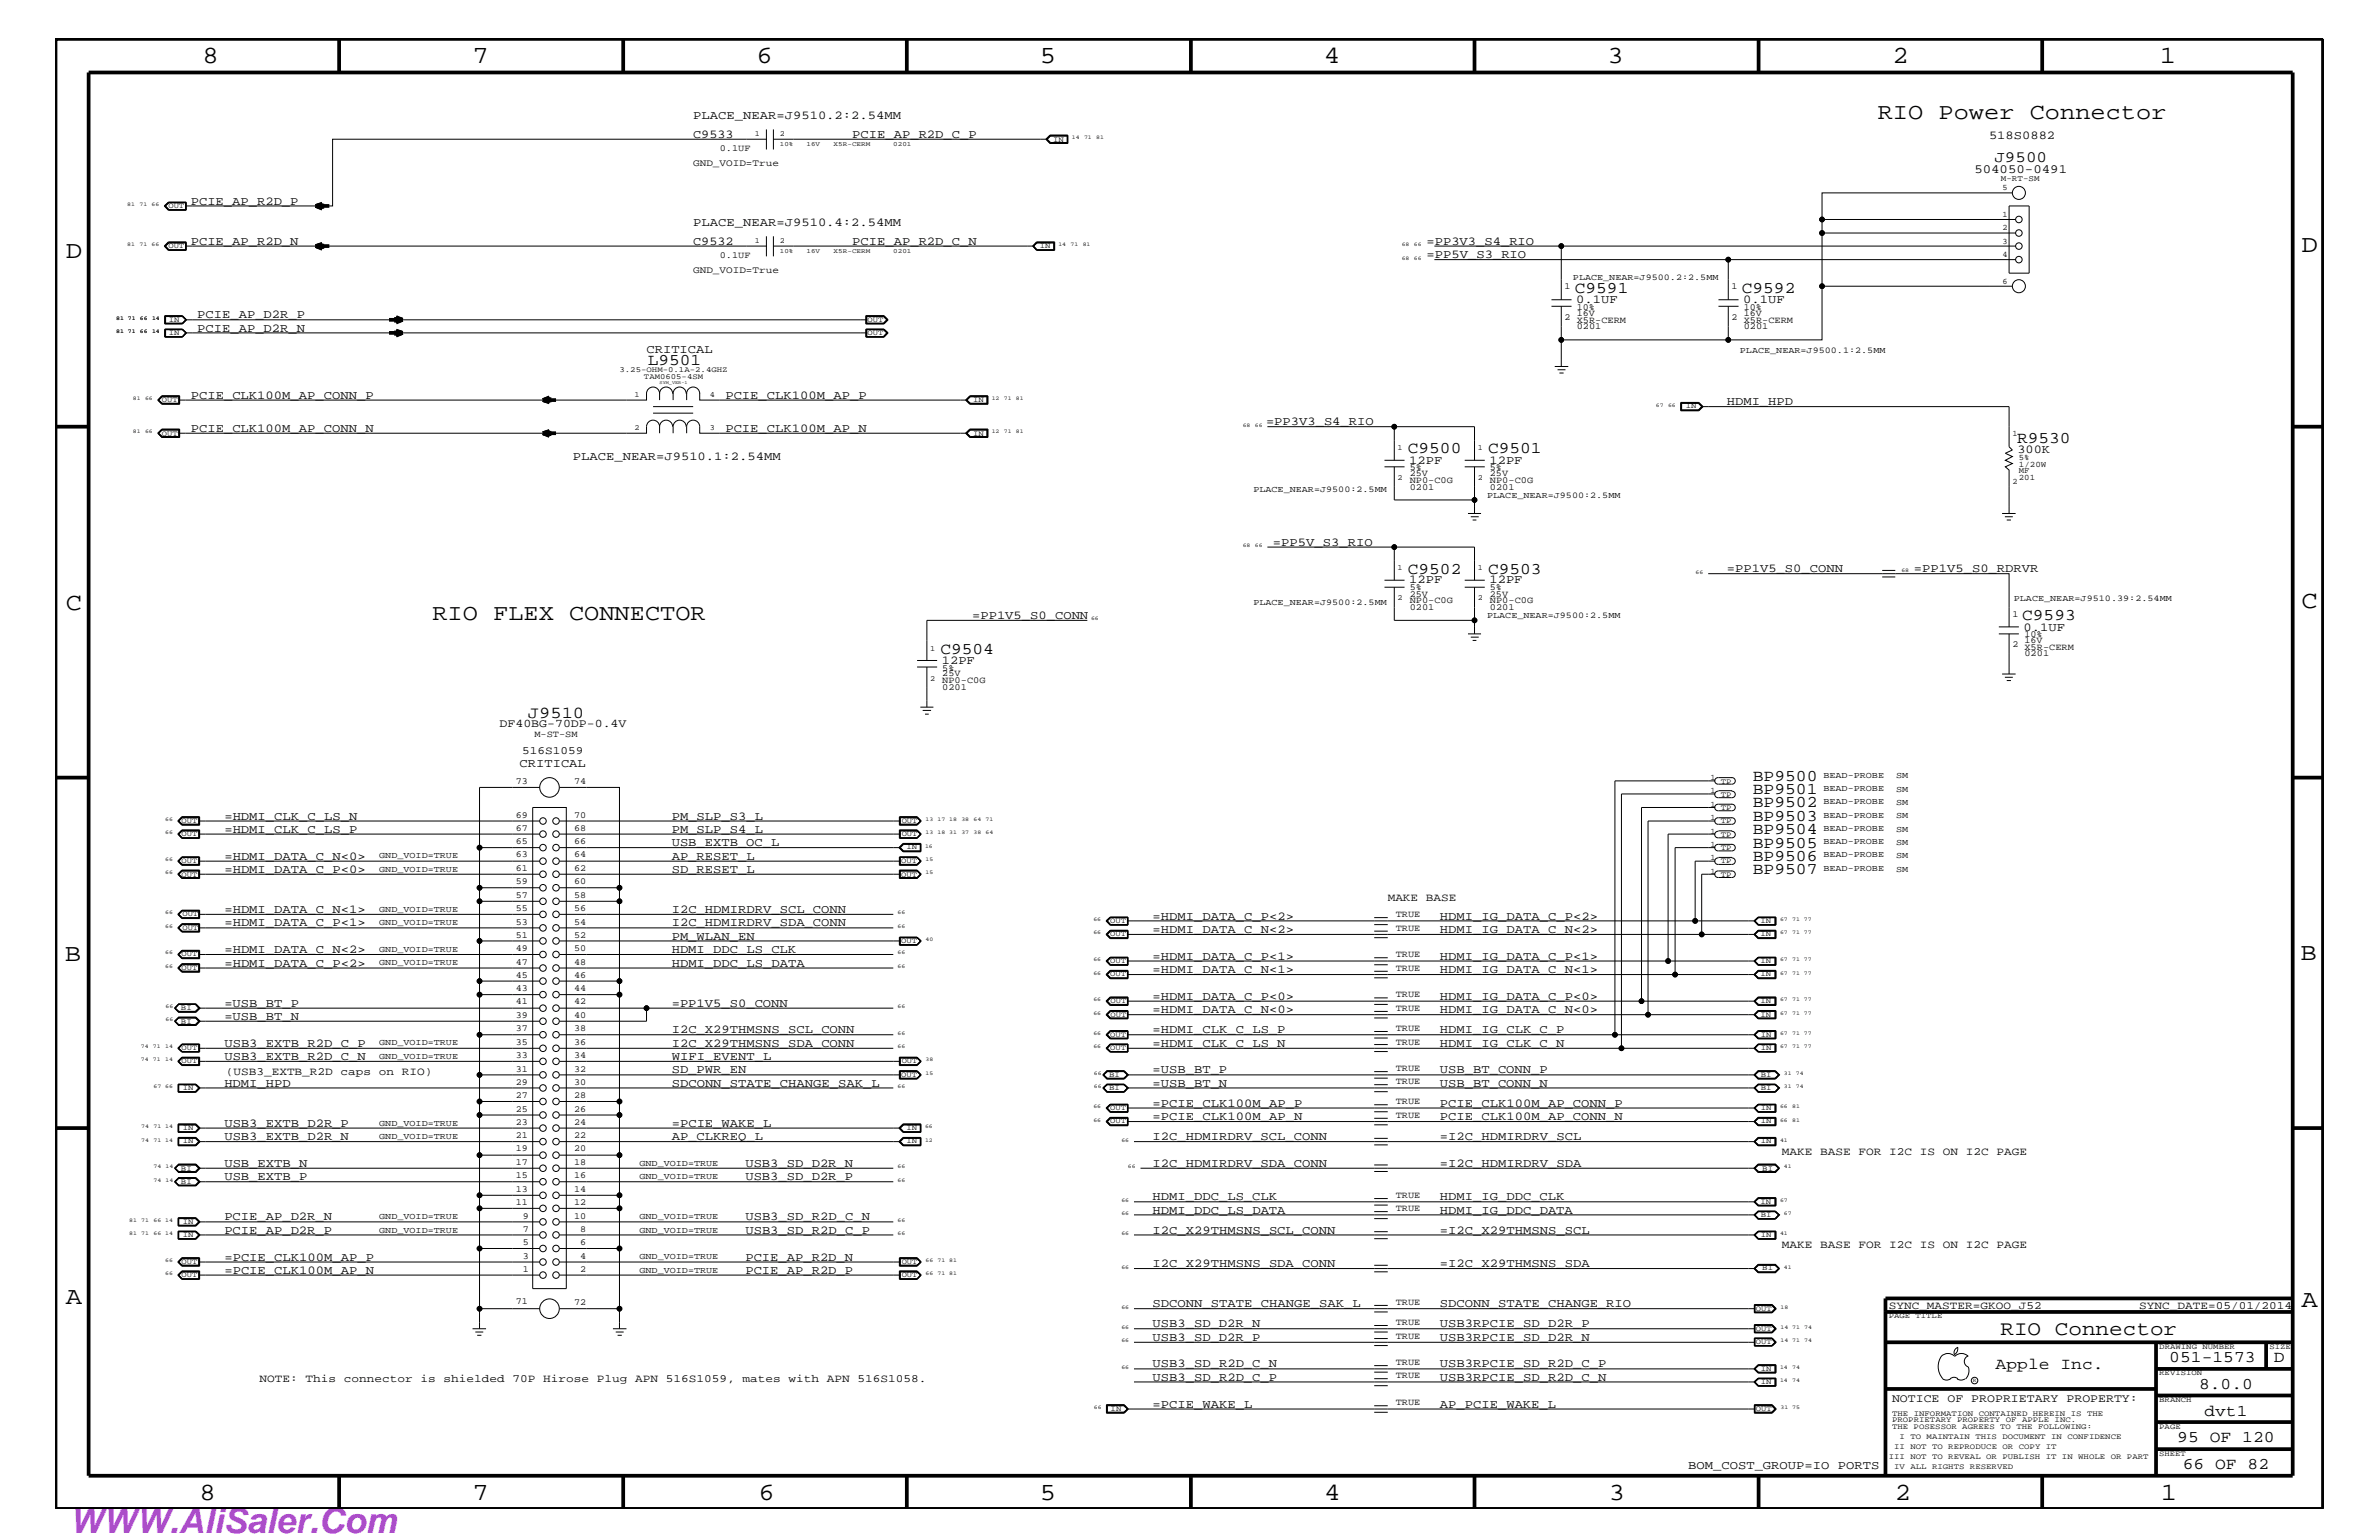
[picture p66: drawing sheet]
<svg xmlns="http://www.w3.org/2000/svg" width="432mm" height="279mm" viewBox="0 0 432 279" stroke-linecap="round" stroke-linejoin="round" font-family="sans-serif">
<defs><g id="words">
<text font-size="6.3" fill="#bd42e3" x="12.7" y="278.1">WWW.AliSaler.Com</text>
<g font-size="4.5">
<text x="36.7" y="11.5">8</text>
<text x="85.8" y="11.5">7</text>
<text x="137.3" y="11.5">6</text>
<text x="188.7" y="11.5">5</text>
<text x="240.3" y="11.5">4</text>
<text x="291.8" y="11.5">3</text>
<text x="343.5" y="11.5">2</text>
<text x="392" y="11.5">1</text>
<text x="11.9" y="46.8">D</text>
<text x="417.7" y="45.7">D</text>
<text x="11.9" y="110.6">C</text>
<text x="417.7" y="110.4">C</text>
<text x="11.8" y="174.3">B</text>
<text x="417.6" y="174.2">B</text>
<text x="11.9" y="236.7">A</text>
<text x="417.7" y="237.1">A</text>
<text x="36.2" y="272.1">8</text>
<text x="85.8" y="272.1">7</text>
<text x="137.7" y="272.1">6</text>
<text x="188.7" y="272.1">5</text>
<text x="240.4" y="272.1">4</text>
<text x="292" y="272.1">3</text>
<text x="343.9" y="272.1">2</text>
<text x="392.2" y="272.1">1</text>
</g>
<g font-size="4.1">
<text x="340.8" y="21.6">RIO Power Connector</text>
<text x="78.5" y="112.6">RIO FLEX CONNECTOR</text>
</g>
<text font-size="3.7" x="363.1" y="242.3">RIO Connector</text>
<g font-size="3">
<text x="285.8" y="53.2">C9591</text>
<text x="316.1" y="53.2">C9592</text>
<text x="117.6" y="66.2">L9501</text>
<text x="255.5" y="82.2">C9500</text>
<text x="270.1" y="82.2">C9501</text>
<text x="366.1" y="80.3">R9530</text>
<text x="255.5" y="104.1">C9502</text>
<text x="270.1" y="104.1">C9503</text>
<text x="367" y="112.6">C9593</text>
<text x="170.7" y="118.6">C9504</text>
<text x="95.8" y="130.2">J9510</text>
<text x="318.1" y="141.7">BP9500</text>
<text x="318.1" y="144">BP9501</text>
<text x="318.1" y="146.5">BP9502</text>
<text x="318.1" y="149">BP9503</text>
<text x="318.1" y="151.3">BP9504</text>
<text x="318.1" y="153.8">BP9505</text>
<text x="318.1" y="156.2">BP9506</text>
<text x="318.1" y="158.6">BP9507</text>
<text x="362.2" y="248.4">Apple Inc.</text>
<text x="393.7" y="247.1">051-1573</text>
<text x="399.2" y="252">8.0.0</text>
<text x="412.7" y="247.1">D</text>
<text x="400.1" y="256.8">dvt1</text>
<text x="395.2" y="261.6">95 OF 120</text>
<text x="396.2" y="266.6">66 OF 82</text>
</g>
<text font-size="2.9" x="362" y="29.4">J9500</text>
<text font-size="2.3" x="358.4" y="31.4">504050-0491</text>
<g font-size="2.2">
<text x="125.8" y="21.6">PLACE_NEAR=J9510.2:2.54MM</text>
<text x="125.8" y="25">C9533</text>
<text x="154.7" y="25">PCIE_AP_R2D_C_P</text>
<text x="361" y="25.3">518S0882</text>
<text x="34.6" y="37.2">PCIE_AP_R2D_P</text>
<text x="125.8" y="41">PLACE_NEAR=J9510.4:2.54MM</text>
<text x="34.6" y="44.4">PCIE_AP_R2D_N</text>
<text x="125.8" y="44.4">C9532</text>
<text x="154.7" y="44.4">PCIE_AP_R2D_C_N</text>
<text x="258.9" y="46.8">=PP5V_S3_RIO</text>
<text x="258.9" y="44.4">=PP3V3_S4_RIO</text>
<text x="35.8" y="57.8">PCIE_AP_D2R_P</text>
<text x="286.1" y="55">0.1UF</text>
<text x="316.4" y="55">0.1UF</text>
<text x="35.8" y="60.2">PCIE_AP_D2R_N</text>
<text x="117.3" y="64">CRITICAL</text>
<text x="34.6" y="72.3">PCIE_CLK100M_AP_CONN_P</text>
<text x="131.7" y="72.3">PCIE_CLK100M_AP_P</text>
<text x="229.8" y="77.2">=PP3V3_S4_RIO</text>
<text x="313.4" y="73.5">HDMI_HPD</text>
<text x="34.6" y="78.3">PCIE_CLK100M_AP_CONN_N</text>
<text x="104" y="83.5">PLACE_NEAR=J9510.1:2.54MM</text>
<text x="131.7" y="78.3">PCIE_CLK100M_AP_N</text>
<text x="366.2" y="82.2">300K</text>
<text x="255.8" y="84.1">12PF</text>
<text x="270.3" y="84.1">12PF</text>
<text x="231.1" y="99">=PP5V_S3_RIO</text>
<text x="255.8" y="105.9">12PF</text>
<text x="270.3" y="105.9">12PF</text>
<text x="313.4" y="103.8">=PP1V5_S0_CONN</text>
<text x="347.4" y="103.8">=PP1V5_S0_RDRVR</text>
<text x="176.4" y="112.3">=PP1V5_S0_CONN</text>
<text x="367.3" y="114.4">0.1UF</text>
<text x="170.9" y="120.4">12PF</text>
<text x="94.3" y="139.2">CRITICAL</text>
<text x="40.7" y="148.7">=HDMI_CLK_C_LS_N</text>
<text x="121.9" y="148.7">PM_SLP_S3_L</text>
<text x="40.7" y="156">=HDMI_DATA_C_N&lt;0&gt;</text>
<text x="40.7" y="151.1">=HDMI_CLK_C_LS_P</text>
<text x="121.9" y="156">AP_RESET_L</text>
<text x="121.9" y="153.5">USB_EXTB_OC_L</text>
<text x="121.9" y="151.1">PM_SLP_S4_L</text>
<text x="40.7" y="158.4">=HDMI_DATA_C_P&lt;0&gt;</text>
<text x="121.9" y="158.4">SD_RESET_L</text>
<text x="40.7" y="165.6">=HDMI_DATA_C_N&lt;1&gt;</text>
<text x="121.9" y="165.6">I2C_HDMIRDRV_SCL_CONN</text>
<text x="209.2" y="166.9">=HDMI_DATA_C_P&lt;2&gt;</text>
<text x="261.4" y="166.9">HDMI_IG_DATA_C_P&lt;2&gt;</text>
<text x="40.7" y="168.1">=HDMI_DATA_C_P&lt;1&gt;</text>
<text x="40.7" y="172.9">=HDMI_DATA_C_N&lt;2&gt;</text>
<text x="121.9" y="168.1">I2C_HDMIRDRV_SDA_CONN</text>
<text x="121.9" y="172.9">HDMI_DDC_LS_CLK</text>
<text x="121.9" y="170.5">PM_WLAN_EN</text>
<text x="209.2" y="169.3">=HDMI_DATA_C_N&lt;2&gt;</text>
<text x="261.4" y="169.3">HDMI_IG_DATA_C_N&lt;2&gt;</text>
<text x="40.7" y="175.4">=HDMI_DATA_C_P&lt;2&gt;</text>
<text x="121.9" y="175.4">HDMI_DDC_LS_DATA</text>
<text x="209.2" y="174.2">=HDMI_DATA_C_P&lt;1&gt;</text>
<text x="209.2" y="176.6">=HDMI_DATA_C_N&lt;1&gt;</text>
<text x="261.4" y="176.6">HDMI_IG_DATA_C_N&lt;1&gt;</text>
<text x="261.4" y="174.2">HDMI_IG_DATA_C_P&lt;1&gt;</text>
<text x="40.7" y="182.7">=USB_BT_P</text>
<text x="40.7" y="185">=USB_BT_N</text>
<text x="121.9" y="182.7">=PP1V5_S0_CONN</text>
<text x="209.2" y="183.8">=HDMI_DATA_C_N&lt;0&gt;</text>
<text x="209.2" y="181.4">=HDMI_DATA_C_P&lt;0&gt;</text>
<text x="261.4" y="181.4">HDMI_IG_DATA_C_P&lt;0&gt;</text>
<text x="261.4" y="183.8">HDMI_IG_DATA_C_N&lt;0&gt;</text>
<text x="40.7" y="189.9">USB3_EXTB_R2D_C_P</text>
<text x="121.9" y="189.9">I2C_X29THMSNS_SDA_CONN</text>
<text x="121.9" y="187.5">I2C_X29THMSNS_SCL_CONN</text>
<text x="209.2" y="189.9">=HDMI_CLK_C_LS_N</text>
<text x="209.2" y="187.5">=HDMI_CLK_C_LS_P</text>
<text x="261.4" y="187.5">HDMI_IG_CLK_C_P</text>
<text x="261.4" y="189.9">HDMI_IG_CLK_C_N</text>
<text x="40.7" y="197.2">HDMI_HPD</text>
<text x="40.7" y="192.3">USB3_EXTB_R2D_C_N</text>
<text x="121.9" y="192.3">WIFI_EVENT_L</text>
<text x="121.9" y="194.8">SD_PWR_EN</text>
<text x="121.9" y="197.2">SDCONN_STATE_CHANGE_SAK_L</text>
<text x="209.2" y="197.2">=USB_BT_N</text>
<text x="209.2" y="194.8">=USB_BT_P</text>
<text x="261.4" y="197.2">USB_BT_CONN_N</text>
<text x="261.4" y="194.8">USB_BT_CONN_P</text>
<text x="209.2" y="203.2">=PCIE_CLK100M_AP_N</text>
<text x="209.2" y="200.9">=PCIE_CLK100M_AP_P</text>
<text x="261.4" y="200.9">PCIE_CLK100M_AP_CONN_P</text>
<text x="261.4" y="203.2">PCIE_CLK100M_AP_CONN_N</text>
<text x="40.7" y="206.9">USB3_EXTB_D2R_N</text>
<text x="40.7" y="204.4">USB3_EXTB_D2R_P</text>
<text x="121.9" y="206.9">AP_CLKREQ_L</text>
<text x="121.9" y="204.4">=PCIE_WAKE_L</text>
<text x="209.2" y="206.9">I2C_HDMIRDRV_SCL_CONN</text>
<text x="261.4" y="206.9">=I2C_HDMIRDRV_SCL</text>
<text x="40.7" y="211.7">USB_EXTB_N</text>
<text x="40.7" y="214.2">USB_EXTB_P</text>
<text x="135.3" y="211.7">USB3_SD_D2R_N</text>
<text x="135.3" y="214.1">USB3_SD_D2R_P</text>
<text x="209.2" y="211.7">I2C_HDMIRDRV_SDA_CONN</text>
<text x="261.4" y="211.7">=I2C_HDMIRDRV_SDA</text>
<text x="40.7" y="221.4">PCIE_AP_D2R_N</text>
<text x="135.3" y="221.4">USB3_SD_R2D_C_N</text>
<text x="209.2" y="220.2">HDMI_DDC_LS_DATA</text>
<text x="209.2" y="217.8">HDMI_DDC_LS_CLK</text>
<text x="261.4" y="220.2">HDMI_IG_DDC_DATA</text>
<text x="261.4" y="217.8">HDMI_IG_DDC_CLK</text>
<text x="40.7" y="223.9">PCIE_AP_D2R_P</text>
<text x="135.3" y="223.9">USB3_SD_R2D_C_P</text>
<text x="209.2" y="223.9">I2C_X29THMSNS_SCL_CONN</text>
<text x="261.4" y="223.9">=I2C_X29THMSNS_SCL</text>
<text x="40.7" y="228.7">=PCIE_CLK100M_AP_P</text>
<text x="40.7" y="231.1">=PCIE_CLK100M_AP_N</text>
<text x="135.3" y="231.1">PCIE_AP_R2D_P</text>
<text x="135.3" y="228.7">PCIE_AP_R2D_N</text>
<text x="209.2" y="229.9">I2C_X29THMSNS_SDA_CONN</text>
<text x="261.4" y="229.9">=I2C_X29THMSNS_SDA</text>
<text x="209.2" y="237.2">SDCONN_STATE_CHANGE_SAK_L</text>
<text x="261.4" y="237.2">SDCONN_STATE_CHANGE_RIO</text>
<text x="209.2" y="243.3">USB3_SD_D2R_P</text>
<text x="209.2" y="240.8">USB3_SD_D2R_N</text>
<text x="261.4" y="243.3">USB3RPCIE_SD_D2R_N</text>
<text x="261.4" y="240.8">USB3RPCIE_SD_D2R_P</text>
<text x="209.2" y="250.6">USB3_SD_R2D_C_P</text>
<text x="209.2" y="248.1">USB3_SD_R2D_C_N</text>
<text x="261.4" y="248.1">USB3RPCIE_SD_R2D_C_P</text>
<text x="261.4" y="250.6">USB3RPCIE_SD_R2D_C_N</text>
<text x="209.2" y="255.4">=PCIE_WAKE_L</text>
<text x="261.4" y="255.4">AP_PCIE_WAKE_L</text>
<text x="306.4" y="266.6">BOM_COST_GROUP=IO PORTS</text>
</g>
<g font-size="2.1">
<text x="90.7" y="131.9">DF40BG-70DP-0.4V</text>
<text x="343.4" y="254.4">NOTICE OF PROPRIETARY PROPERTY:</text>
</g>
<g font-size="2">
<text x="94.8" y="136.8">516S1059</text>
<text x="251.9" y="163.5">MAKE BASE</text>
<text x="41" y="195">(USB3_EXTB_R2D caps on RIO)</text>
<text x="323.4" y="209.6">MAKE BASE FOR I2C IS ON I2C PAGE</text>
<text x="323.4" y="226.5">MAKE BASE FOR I2C IS ON I2C PAGE</text>
<text x="342.8" y="237.4">SYNC_MASTER=GKOO_J52</text>
<text x="388.3" y="237.4">SYNC_DATE=05/01/2014</text>
<text x="47.1" y="250.7">NOTE: This connector is shielded 70P Hirose Plug APN 516S1059, mates with APN 516S1058.</text>
</g>
<g font-size="1.8">
<text x="125.8" y="30.2">GND_VOID=True</text>
<text x="125.8" y="49.6">GND_VOID=True</text>
</g>
<g font-size="1.7">
<text x="130.6" y="27.5">0.1UF</text>
<text x="130.6" y="46.8">0.1UF</text>
<text x="284" y="52.5">1</text>
<text x="314.3" y="52.5">1</text>
<text x="284" y="58">2</text>
<text x="286.2" y="59.7">0201</text>
<text x="286.2" y="58.5">X5R-CERM</text>
<text x="286.2" y="57.3">16V</text>
<text x="286.2" y="56.2">10%</text>
<text x="314.3" y="58">2</text>
<text x="316.5" y="57.3">16V</text>
<text x="316.5" y="56.2">10%</text>
<text x="316.5" y="59.7">0201</text>
<text x="316.5" y="58.5">X5R-CERM</text>
<text x="255.9" y="85.3">5%</text>
<text x="255.9" y="86.4">25V</text>
<text x="255.9" y="88.8">0201</text>
<text x="255.9" y="87.6">NP0-C0G</text>
<text x="270.4" y="86.4">25V</text>
<text x="270.4" y="85.3">5%</text>
<text x="270.4" y="88.8">0201</text>
<text x="270.4" y="87.6">NP0-C0G</text>
<text x="255.9" y="107.1">5%</text>
<text x="270.4" y="107.1">5%</text>
<text x="255.9" y="108.2">25V</text>
<text x="255.9" y="110.6">0201</text>
<text x="255.9" y="109.4">NP0-C0G</text>
<text x="270.4" y="108.2">25V</text>
<text x="270.4" y="110.6">0201</text>
<text x="270.4" y="109.4">NP0-C0G</text>
<text x="365.3" y="112">1</text>
<text x="365.3" y="117.4">2</text>
<text x="367.5" y="116.7">16V</text>
<text x="367.5" y="115.6">10%</text>
<text x="367.5" y="119.1">0201</text>
<text x="367.5" y="117.9">X5R-CERM</text>
<text x="171" y="121.7">5%</text>
<text x="171" y="125.2">0201</text>
<text x="171" y="124">NP0-C0G</text>
<text x="171" y="122.7">25V</text>
<text x="97" y="133.8">M-ST-SM</text>
<text x="93.6" y="142.3">73</text>
<text x="104.2" y="142.3">74</text>
<text x="93.6" y="148.4">69</text>
<text x="104.2" y="148.4">70</text>
<text x="93.6" y="155.6">63</text>
<text x="93.6" y="153.2">65</text>
<text x="93.6" y="150.7">67</text>
<text x="104.2" y="155.6">64</text>
<text x="104.2" y="153.2">66</text>
<text x="104.2" y="150.7">68</text>
<text x="93.6" y="160.5">59</text>
<text x="93.6" y="158">61</text>
<text x="104.2" y="158">62</text>
<text x="104.2" y="160.5">60</text>
<text x="93.6" y="167.8">53</text>
<text x="93.6" y="165.3">55</text>
<text x="93.6" y="162.8">57</text>
<text x="104.2" y="167.8">54</text>
<text x="104.2" y="165.3">56</text>
<text x="104.2" y="162.8">58</text>
<text x="253.3" y="166.4">TRUE</text>
<text x="93.6" y="172.6">49</text>
<text x="93.6" y="170.1">51</text>
<text x="104.2" y="170.1">52</text>
<text x="104.2" y="172.6">50</text>
<text x="253.3" y="168.9">TRUE</text>
<text x="253.3" y="173.7">TRUE</text>
<text x="93.6" y="179.9">43</text>
<text x="93.6" y="177.4">45</text>
<text x="93.6" y="175">47</text>
<text x="104.2" y="179.9">44</text>
<text x="104.2" y="177.4">46</text>
<text x="104.2" y="175">48</text>
<text x="253.3" y="176.1">TRUE</text>
<text x="93.6" y="184.7">39</text>
<text x="93.6" y="182.2">41</text>
<text x="104.2" y="182.2">42</text>
<text x="104.2" y="184.7">40</text>
<text x="253.3" y="181">TRUE</text>
<text x="253.3" y="183.4">TRUE</text>
<text x="93.6" y="192">33</text>
<text x="93.6" y="189.5">35</text>
<text x="93.6" y="187.1">37</text>
<text x="104.2" y="192">34</text>
<text x="104.2" y="189.5">36</text>
<text x="104.2" y="187.1">38</text>
<text x="253.3" y="187.1">TRUE</text>
<text x="253.3" y="189.5">TRUE</text>
<text x="93.6" y="196.8">29</text>
<text x="93.6" y="194.4">31</text>
<text x="104.2" y="194.4">32</text>
<text x="104.2" y="196.8">30</text>
<text x="253.3" y="196.7">TRUE</text>
<text x="253.3" y="194.3">TRUE</text>
<text x="93.6" y="201.7">25</text>
<text x="93.6" y="199.2">27</text>
<text x="104.2" y="201.7">26</text>
<text x="104.2" y="199.2">28</text>
<text x="253.3" y="200.3">TRUE</text>
<text x="253.3" y="202.8">TRUE</text>
<text x="93.6" y="208.9">19</text>
<text x="93.6" y="206.5">21</text>
<text x="93.6" y="204.1">23</text>
<text x="104.2" y="206.5">22</text>
<text x="104.2" y="204.1">24</text>
<text x="104.2" y="208.9">20</text>
<text x="93.6" y="213.8">15</text>
<text x="93.6" y="211.4">17</text>
<text x="104.2" y="213.8">16</text>
<text x="104.2" y="211.4">18</text>
<text x="93.6" y="218.6">11</text>
<text x="93.6" y="216.2">13</text>
<text x="94.9" y="221.1">9</text>
<text x="104.2" y="218.6">12</text>
<text x="104.2" y="216.2">14</text>
<text x="104.2" y="221.1">10</text>
<text x="253.3" y="219.7">TRUE</text>
<text x="253.3" y="217.4">TRUE</text>
<text x="94.9" y="225.9">5</text>
<text x="94.9" y="223.5">7</text>
<text x="105.3" y="225.9">6</text>
<text x="105.3" y="223.5">8</text>
<text x="94.9" y="230.7">1</text>
<text x="94.9" y="228.4">3</text>
<text x="105.3" y="230.7">2</text>
<text x="105.3" y="228.4">4</text>
<text x="93.6" y="236.7">71</text>
<text x="104.2" y="236.8">72</text>
<text x="253.3" y="236.8">TRUE</text>
<text x="253.3" y="242.9">TRUE</text>
<text x="253.3" y="240.4">TRUE</text>
<text x="253.3" y="247.7">TRUE</text>
<text x="253.3" y="250">TRUE</text>
<text x="253.3" y="255">TRUE</text>
</g>
<g font-size="1.6">
<text x="285.5" y="50.8">PLACE_NEAR=J9500.2:2.5MM</text>
<text x="315.8" y="64.1">PLACE_NEAR=J9500.1:2.5MM</text>
<text x="227.5" y="89.2">PLACE_NEAR=J9500:2.5MM</text>
<text x="269.9" y="90.4">PLACE_NEAR=J9500:2.5MM</text>
<text x="227.5" y="109.8">PLACE_NEAR=J9500:2.5MM</text>
<text x="269.9" y="112.2">PLACE_NEAR=J9500:2.5MM</text>
<text x="365.5" y="109">PLACE_NEAR=J9510.39:2.54MM</text>
<text x="331" y="143.5">BEAD-PROBE</text>
<text x="331" y="141.1">BEAD-PROBE</text>
<text x="344.2" y="141.2">SM</text>
<text x="344.2" y="143.6">SM</text>
<text x="331" y="145.9">BEAD-PROBE</text>
<text x="331" y="148.4">BEAD-PROBE</text>
<text x="344.2" y="146">SM</text>
<text x="344.2" y="148.4">SM</text>
<text x="68.8" y="155.7">GND_VOID=TRUE</text>
<text x="331" y="150.7">BEAD-PROBE</text>
<text x="331" y="153.2">BEAD-PROBE</text>
<text x="331" y="155.6">BEAD-PROBE</text>
<text x="344.2" y="150.9">SM</text>
<text x="344.2" y="153.3">SM</text>
<text x="344.2" y="155.7">SM</text>
<text x="68.8" y="158.2">GND_VOID=TRUE</text>
<text x="331" y="158">BEAD-PROBE</text>
<text x="344.2" y="158.2">SM</text>
<text x="68.8" y="165.4">GND_VOID=TRUE</text>
<text x="68.8" y="167.8">GND_VOID=TRUE</text>
<text x="68.8" y="172.7">GND_VOID=TRUE</text>
<text x="68.8" y="175.1">GND_VOID=TRUE</text>
<text x="68.8" y="189.7">GND_VOID=TRUE</text>
<text x="68.8" y="192.1">GND_VOID=TRUE</text>
<text x="68.8" y="204.2">GND_VOID=TRUE</text>
<text x="68.8" y="206.6">GND_VOID=TRUE</text>
<text x="116.1" y="213.9">GND_VOID=TRUE</text>
<text x="116.1" y="211.5">GND_VOID=TRUE</text>
<text x="68.8" y="221.2">GND_VOID=TRUE</text>
<text x="116.1" y="221.2">GND_VOID=TRUE</text>
<text x="68.8" y="223.6">GND_VOID=TRUE</text>
<text x="116.1" y="223.6">GND_VOID=TRUE</text>
<text x="116.1" y="228.5">GND_VOID=TRUE</text>
<text x="116.1" y="230.9">GND_VOID=TRUE</text>
</g>
<g font-size="1.5">
<text x="363.2" y="32.8">M-RT-SM</text>
<text x="363.5" y="34.5">5</text>
<text x="363.5" y="39.3">1</text>
<text x="363.5" y="41.8">2</text>
<text x="363.5" y="44.2">3</text>
<text x="363.5" y="46.6">4</text>
<text x="363.5" y="51.5">6</text>
<text x="365.3" y="79.2">1</text>
<text x="366.4" y="83.5">5%</text>
<text x="365.3" y="87.7">2</text>
<text x="366.4" y="85.9">MF</text>
<text x="366.4" y="84.7">1/20W</text>
<text x="366.4" y="87.1">201</text>
<text x="310.5" y="141.5">1</text>
<text x="310.5" y="144">1</text>
<text x="310.5" y="146.4">1</text>
<text x="310.5" y="148.8">1</text>
<text x="310.5" y="151.2">1</text>
<text x="310.5" y="153.7">1</text>
<text x="310.5" y="156.1">1</text>
<text x="310.5" y="158.5">1</text>
</g>
<g font-size="1.4">
<text x="137" y="24.7">1</text>
<text x="141.6" y="24.7">2</text>
<text x="191.2" y="25.7">IN</text>
<text x="30.6" y="37.8">OUT</text>
<text x="30.6" y="45.1">OUT</text>
<text x="137" y="44.1">1</text>
<text x="141.6" y="44.1">2</text>
<text x="188.7" y="45.1">IN</text>
<text x="30.6" y="58.4">IN</text>
<text x="157.5" y="58.4">OUT</text>
<text x="30.6" y="60.8">IN</text>
<text x="157.5" y="60.8">OUT</text>
<text x="112.4" y="67.5">3.25-OHM-0.1A-2.4GHZ</text>
<text x="115.1" y="72">1</text>
<text x="116.9" y="68.8">TAM0605-4SM</text>
<text x="128.9" y="72">4</text>
<text x="29.4" y="72.9">OUT</text>
<text x="176.6" y="72.9">IN</text>
<text x="306" y="74.1">IN</text>
<text x="29.4" y="79">OUT</text>
<text x="115.1" y="78">2</text>
<text x="128.9" y="78">3</text>
<text x="176.6" y="79">IN</text>
<text x="253.7" y="81.6">1</text>
<text x="268.2" y="81.6">1</text>
<text x="253.7" y="87.1">2</text>
<text x="268.2" y="87.1">2</text>
<text x="253.7" y="103.5">1</text>
<text x="268.2" y="103.5">1</text>
<text x="253.7" y="108.9">2</text>
<text x="268.2" y="108.9">2</text>
<text x="168.8" y="118.1">1</text>
<text x="168.8" y="123.5">2</text>
<text x="312.3" y="142.2">TP</text>
<text x="32.9" y="149.3">OUT</text>
<text x="163.7" y="149.3">OUT</text>
<text x="312.3" y="144.6">TP</text>
<text x="312.3" y="147">TP</text>
<text x="312.3" y="149.4">TP</text>
<text x="32.9" y="151.8">OUT</text>
<text x="163.7" y="151.8">OUT</text>
<text x="164.5" y="154.1">IN</text>
<text x="312.3" y="151.8">TP</text>
<text x="312.3" y="154.3">TP</text>
<text x="32.9" y="159">OUT</text>
<text x="32.9" y="156.6">OUT</text>
<text x="163.6" y="159">OUT</text>
<text x="163.6" y="156.6">OUT</text>
<text x="312.3" y="156.7">TP</text>
<text x="312.3" y="159.1">TP</text>
<text x="33.1" y="166.2">OUT</text>
<text x="201.5" y="167.5">OUT</text>
<text x="319.5" y="167.5">IN</text>
<text x="32.9" y="173.5">OUT</text>
<text x="33.1" y="168.7">OUT</text>
<text x="163.6" y="171.1">OUT</text>
<text x="201.5" y="169.9">OUT</text>
<text x="319.5" y="169.9">IN</text>
<text x="32.9" y="176">OUT</text>
<text x="201.5" y="177.2">OUT</text>
<text x="201.5" y="174.8">OUT</text>
<text x="319.5" y="177.2">IN</text>
<text x="319.5" y="174.8">IN</text>
<text x="32.9" y="185.7">BI</text>
<text x="32.9" y="183.2">BI</text>
<text x="201.6" y="184.4">OUT</text>
<text x="201.6" y="182.1">OUT</text>
<text x="319.5" y="184.4">IN</text>
<text x="319.5" y="182.1">IN</text>
<text x="32.9" y="190.5">OUT</text>
<text x="201.5" y="188.1">OUT</text>
<text x="201.5" y="190.5">OUT</text>
<text x="319.6" y="188.1">IN</text>
<text x="319.6" y="190.5">IN</text>
<text x="32.9" y="192.9">OUT</text>
<text x="33.2" y="197.8">IN</text>
<text x="163.6" y="195.4">OUT</text>
<text x="163.7" y="192.9">OUT</text>
<text x="201.3" y="197.8">BI</text>
<text x="201.3" y="195.4">BI</text>
<text x="319.6" y="195.4">BI</text>
<text x="319.6" y="197.8">BI</text>
<text x="201.5" y="203.8">OUT</text>
<text x="201.5" y="201.5">OUT</text>
<text x="319.6" y="201.5">IN</text>
<text x="319.6" y="203.8">IN</text>
<text x="33.2" y="207.5">IN</text>
<text x="33.2" y="205.1">IN</text>
<text x="164.5" y="207.5">IN</text>
<text x="164.5" y="205.1">IN</text>
<text x="319.6" y="207.5">IN</text>
<text x="32.9" y="214.7">BI</text>
<text x="32.9" y="212.4">BI</text>
<text x="319.9" y="212.4">BI</text>
<text x="319.5" y="218.4">IN</text>
<text x="319.6" y="220.8">BI</text>
<text x="33.2" y="224.5">IN</text>
<text x="33.2" y="222">IN</text>
<text x="319.6" y="224.5">IN</text>
<text x="32.9" y="231.8">OUT</text>
<text x="32.9" y="229.3">OUT</text>
<text x="163.7" y="229.3">OUT</text>
<text x="163.7" y="231.8">OUT</text>
<text x="319.9" y="230.5">BI</text>
<text x="318.7" y="237.8">OUT</text>
<text x="342.8" y="239.2">PAGE TITLE</text>
<text x="318.7" y="241.4">OUT</text>
<text x="318.7" y="243.9">OUT</text>
<text x="391.9" y="244.7">DRAWING NUMBER</text>
<text x="411.9" y="244.7">SIZE</text>
<text x="319.6" y="248.7">IN</text>
<text x="319.6" y="251.1">IN</text>
<text x="391.9" y="249.5">REVISION</text>
<text x="201.6" y="256">IN</text>
<text x="318.7" y="256">OUT</text>
<text x="343.4" y="256.8">THE INFORMATION CONTAINED HEREIN IS THE</text>
<text x="391.9" y="254.4">BRANCH</text>
<text x="343.4" y="258">PROPRIETARY PROPERTY OF APPLE INC.</text>
<text x="343.4" y="259.3">THE POSESSOR AGREES TO THE FOLLOWING:</text>
<text x="343.8" y="262.9">II NOT TO REPRODUCE OR COPY IT</text>
<text x="344.8" y="261.1">I TO MAINTAIN THIS DOCUMENT IN CONFIDENCE</text>
<text x="391.9" y="259.3">PAGE</text>
<text x="342.8" y="264.7">III NOT TO REVEAL OR PUBLISH IT IN WHOLE OR PART</text>
<text x="343.8" y="266.6">IV ALL RIGHTS RESERVED</text>
<text x="391.9" y="264.1">SHEET</text>
</g>
<g font-size="1.2">
<text x="141.6" y="26.5">10%</text>
<text x="146.4" y="26.5">16V</text>
<text x="151.3" y="26.5">X5R-CERM</text>
<text x="162.1" y="26.5">0201</text>
<text x="141.6" y="45.9">10%</text>
<text x="146.4" y="45.9">16V</text>
<text x="151.3" y="45.9">X5R-CERM</text>
<text x="162.1" y="45.9">0201</text>
</g>
<g font-size="1">
<text x="194.6" y="25.3">14</text>
<text x="196.8" y="25.3">71</text>
<text x="199" y="25.3">81</text>
<text x="23.1" y="37.4">81</text>
<text x="25.3" y="37.4">71</text>
<text x="27.5" y="37.4">66</text>
<text x="23.1" y="44.6">81</text>
<text x="25.3" y="44.6">71</text>
<text x="27.5" y="44.6">66</text>
<text x="192.1" y="44.6">14</text>
<text x="194.3" y="44.6">71</text>
<text x="196.5" y="44.6">81</text>
<text x="254.4" y="47.1">68</text>
<text x="254.4" y="44.6">68</text>
<text x="256.6" y="47.1">66</text>
<text x="256.6" y="44.6">66</text>
<text x="21.1" y="58">81 71</text>
<text x="25.4" y="58">66</text>
<text x="27.6" y="58">14</text>
<text x="21.1" y="60.4">81 71</text>
<text x="25.4" y="60.4">66</text>
<text x="27.6" y="60.4">14</text>
<text x="24.1" y="72.6">81</text>
<text x="26.3" y="72.6">66</text>
<text x="180" y="72.6">12</text>
<text x="182.2" y="72.6">71</text>
<text x="184.4" y="72.6">81</text>
<text x="225.6" y="77.4">68</text>
<text x="227.8" y="77.4">66</text>
<text x="300.6" y="73.8">67</text>
<text x="302.8" y="73.8">66</text>
<text x="24.1" y="78.6">81</text>
<text x="26.3" y="78.6">66</text>
<text x="180" y="78.6">12</text>
<text x="182.2" y="78.6">71</text>
<text x="184.4" y="78.6">81</text>
<text x="225.6" y="99.3">68</text>
<text x="227.8" y="99.3">66</text>
<text x="307.8" y="104.1">66</text>
<text x="345.1" y="103.8">68</text>
<text x="198" y="112.6">66</text>
<text x="30" y="149">66</text>
<text x="168" y="149">13</text>
<text x="170.2" y="149">17 18</text>
<text x="174.5" y="149">38</text>
<text x="176.7" y="149">64</text>
<text x="178.9" y="149">71</text>
<text x="30" y="151.3">66</text>
<text x="167.9" y="153.8">16</text>
<text x="168" y="151.3">13</text>
<text x="170.2" y="151.3">18 31</text>
<text x="174.5" y="151.3">37</text>
<text x="176.7" y="151.3">38</text>
<text x="178.9" y="151.3">64</text>
<text x="30" y="158.6">66</text>
<text x="30" y="156.2">66</text>
<text x="168" y="158.6">15</text>
<text x="168" y="156.2">15</text>
<text x="30" y="165.9">66</text>
<text x="162.9" y="165.9">66</text>
<text x="198.5" y="167.1">66</text>
<text x="323.1" y="167.1">67</text>
<text x="325.3" y="167.1">71 77</text>
<text x="30" y="173.2">66</text>
<text x="30" y="168.3">66</text>
<text x="162.9" y="168.3">66</text>
<text x="162.9" y="173.2">66</text>
<text x="168" y="170.7">40</text>
<text x="198.5" y="169.5">66</text>
<text x="323.1" y="169.5">67</text>
<text x="325.3" y="169.5">71 77</text>
<text x="30" y="175.6">66</text>
<text x="162.9" y="175.6">66</text>
<text x="198.5" y="176.8">66</text>
<text x="198.5" y="174.4">66</text>
<text x="323.1" y="176.8">67</text>
<text x="323.1" y="174.4">67</text>
<text x="325.3" y="176.8">71 77</text>
<text x="325.3" y="174.4">71 77</text>
<text x="30.1" y="185.3">66</text>
<text x="30.1" y="182.9">66</text>
<text x="162.9" y="182.9">66</text>
<text x="198.5" y="184.1">66</text>
<text x="198.5" y="181.6">66</text>
<text x="323.1" y="184.1">67</text>
<text x="323.1" y="181.6">67</text>
<text x="325.3" y="184.1">71 77</text>
<text x="325.3" y="181.6">71 77</text>
<text x="25.6" y="190.2">74</text>
<text x="27.8" y="190.2">71</text>
<text x="30" y="190.2">14</text>
<text x="162.9" y="190.2">66</text>
<text x="162.9" y="187.7">66</text>
<text x="198.5" y="187.7">66</text>
<text x="198.5" y="190.2">66</text>
<text x="323.1" y="187.7">67</text>
<text x="323.1" y="190.2">67</text>
<text x="325.3" y="187.7">71 77</text>
<text x="325.3" y="190.2">71 77</text>
<text x="25.6" y="192.6">74</text>
<text x="27.8" y="192.6">71</text>
<text x="27.9" y="197.4">67 66</text>
<text x="30" y="192.6">14</text>
<text x="162.9" y="197.4">66</text>
<text x="168" y="195">15</text>
<text x="168" y="192.6">38</text>
<text x="198.5" y="197.4">66</text>
<text x="198.5" y="195">66</text>
<text x="323.8" y="195">31</text>
<text x="323.8" y="197.4">31</text>
<text x="326" y="195">74</text>
<text x="326" y="197.4">74</text>
<text x="198.5" y="203.5">66</text>
<text x="198.5" y="201">66</text>
<text x="323.1" y="201">66</text>
<text x="323.1" y="203.5">66</text>
<text x="325.3" y="201">81</text>
<text x="325.3" y="203.5">81</text>
<text x="25.7" y="207.1">74</text>
<text x="25.7" y="204.7">74</text>
<text x="27.9" y="207.1">71 14</text>
<text x="27.9" y="204.7">71 14</text>
<text x="167.9" y="207.1">12</text>
<text x="167.9" y="204.7">66</text>
<text x="203.5" y="207.1">66</text>
<text x="323.1" y="207.1">41</text>
<text x="27.9" y="214.4">74</text>
<text x="27.9" y="211.9">74</text>
<text x="30.1" y="214.4">14</text>
<text x="30.1" y="211.9">14</text>
<text x="162.9" y="211.9">66</text>
<text x="162.9" y="214.4">66</text>
<text x="204.7" y="212">66</text>
<text x="323.8" y="211.9">41</text>
<text x="23.5" y="221.7">81</text>
<text x="25.7" y="221.7">71</text>
<text x="27.9" y="221.7">66 14</text>
<text x="162.9" y="221.7">66</text>
<text x="203.5" y="220.4">66</text>
<text x="203.5" y="218">66</text>
<text x="323.1" y="218">67</text>
<text x="323.8" y="220.4">67</text>
<text x="23.5" y="224.1">81</text>
<text x="25.7" y="224.1">71</text>
<text x="27.9" y="224.1">66 14</text>
<text x="162.9" y="224.1">66</text>
<text x="203.5" y="224.1">66</text>
<text x="323.1" y="224.1">41</text>
<text x="30" y="231.3">66</text>
<text x="30" y="229">66</text>
<text x="168" y="229">66</text>
<text x="168" y="231.3">66</text>
<text x="170.2" y="229">71 81</text>
<text x="170.2" y="231.3">71 81</text>
<text x="203.5" y="230.2">66</text>
<text x="323.8" y="230.2">41</text>
<text x="203.5" y="237.4">66</text>
<text x="323.2" y="237.4">18</text>
<text x="203.5" y="243.5">66</text>
<text x="203.5" y="241.1">66</text>
<text x="323.2" y="241.1">14 71</text>
<text x="323.2" y="243.5">14 71</text>
<text x="327.5" y="241.1">74</text>
<text x="327.5" y="243.5">74</text>
<text x="203.5" y="248.4">66</text>
<text x="323.1" y="248.4">14</text>
<text x="323.1" y="250.7">14</text>
<text x="325.3" y="248.4">74</text>
<text x="325.3" y="250.7">74</text>
<text x="358.1" y="250.7">R</text>
<text x="198.5" y="255.6">66</text>
<text x="323.2" y="255.6">31 75</text>
</g>
<text font-size=".8" x="119.7" y="69.6">SYM_VER-1</text>
</g></defs>
<g fill="none" stroke="#000" stroke-width=".18">
<path d="M30.6 36.7l-.8 .7 .8 .7M30.6 36.7h3.2v1.4h-3.2M30.6 36.7l-.7 .7 .7 .7M30.6 36.8l-.5 .6 .5 .6M30.6 36.8h3.1v1.2h-3.1M30.6 36.8l-.6 .6 .6 .6M139.1 25.3h-78.7v12.1h-26.7M139.1 23.5v3.6M140.4 25.3h49.7M140.4 23.5v3.6M190 25.3l.7-.6h3v1.2h-3zM190.6 24.5h3.2v1.5h-3.2l-.8-.7z"/>
<path d="M190.7 24.7l-.6 .6 .6 .6h3M193.8 24.6h-3.2l-.7 .7 .7 .7M364.7 37.4h3.6v12.2h-3.6zM365.3 35h-34.6v4.8M365.8 39.8h-35.1v2.5M29.8 44.6l.8-.7h3.2v1.5h-3.2zM29.9 57.3h3.2l.8 .7-.8 .8h-3.2zM30 57.3h3.1l.7 .7-.7 .7h-3.1zM30 59.8h3.1M30 59.7v1.5M30.1 57.4h3l.6 .6-.6 .6h-3zM30.1 59.8v1.3"/>
<path d="M30.6 44.1l-.5 .5 .5 .7M30.6 44.1h3.1v1.2h-3.1M30.6 44.1l-.6 .5 .6 .7M33.1 59.8l.6 .6-.6 .7M33.1 59.7h-3.2v1.5h3.2M33.1 59.7l.8 .7-.8 .8M33.1 59.7l.7 .7M33.1 59.8l.7 .6M33.7 44.6h105.4M33.7 58h123.6M33.8 44h-3.2l-.7 .6 .7 .8M139.1 42.9v3.6"/>
<path d="M140.4 44.6h47.2M140.4 42.9v3.6M157.1 57.3h3.3l.8 .7-.8 .8h-3.3zM157.2 57.3h3.2l.7 .7-.7 .7h-3.2zM157.2 59.7v1.5M157.3 57.4h3.1l.6 .6-.6 .6h-3.1M157.3 57.3v1.4M160.4 57.3l.6 .7-.6 .7M160.4 59.8l.6 .6-.6 .7M160.4 59.8h-3.1v1.3h3.1M160.4 59.7h-3.3v1.5h3.3M160.4 59.7l.8 .7-.8 .8"/>
<path d="M160.4 59.7l.7 .7-.7 .8M187.5 44.6l.7-.6h3.1v1.4M187.5 44.6l.7 .8M188.1 43.9h3.3v1.5h-3.3l-.6-.8zM188.2 44.1l-.7 .5 .7 .7M188.2 44.1l-.6 .5 .6 .7M188.2 44.1h3.1M188.2 45.3h3.1M191.3 44.1v1.2M260.3 44.6h105.5M260.3 47.1h105.5M281.6 54.4h3.6"/>
<path d="M281.6 55.6h3.6M283.4 55.6v6.1h30.3v-6.1M283.4 44.6v9.8M311.9 54.4h3.7M311.9 55.6h3.7M313.7 47.1v7.3M365.3 51.9h-34.6v9.8h-17M365.8 42.3h-35.1v9.6M28.6 78.6l.8-.8h3.2v1.6h-3.2zM28.8 72.6l.7 .6M28.8 72.6l.7-.6h2.9v1.2M29.4 71.9h3.1v1.3h-3.1l-.6-.6z"/>
<path d="M29.4 78h3.1v1.3h-3.1l-.6-.7zM29.4 71.8l-.7 .8 .7 .7h3.2M29.4 71.8h3.2v1.5h-3.2l-.8-.7zM29.5 78l-.7 .6M30 61.1h3.1M32.4 78v1.2h-2.9l-.7-.6M32.6 77.9h-3.2l-.7 .7 .7 .8M33.7 60.4h123.6M33.8 60.4l-.7 .8M33.8 60.4l-.7 .7M117.3 71.3v1.3h-84.9M117.3 71.4a1.19 1.19 0 0 1 1.2-1.2 1.19 1.19 0 0 1 1.2 1.2 1.19 1.19 0 0 1 1.2-1.2 1.19 1.19 0 0 1 1.2 1.2"/>
<path d="M118.5 75h7.3M118.5 73.8h7.3M119.7 77.4a1.19 1.19 0 0 1 1.2-1.2 1.19 1.19 0 0 1 1.2 1.2M119.7 77.4a1.19 1.19 0 0 0-1.2-1.2 1.19 1.19 0 0 0-1.2 1.2v1.2h-84.9M119.7 71.3v1.3M119.7 77.4v1.2M122.2 71.4a1.19 1.19 0 0 1 1.2-1.2 1.19 1.19 0 0 1 1.1 1.2M122.2 71.3v1.3M124.5 77.4a1.19 1.19 0 0 0-1.1-1.2 1.19 1.19 0 0 0-1.2 1.2v1.2M124.6 71.3v1.3M124.6 71.4a1.19 1.19 0 0 1 1.2-1.2 1.19 1.19 0 0 1 1.2 1.2M127 71.3v1.3h48.5"/>
<path d="M175.4 72.6l.7-.7h3.1v1.3h-3.1zM175.4 78.6l.7-.6h3.1v1.3h-3.1zM175.5 78.6h-48.5v-1.2a1.19 1.19 0 0 0-1.2-1.2 1.19 1.19 0 0 0-1.2 1.2v1.2M176 77.8h3.3v1.6h-3.3l-.7-.8zM176 71.8h3.3v1.5h-3.3l-.7-.7zM176.1 78l-.6 .6 .6 .6h3.1M179.2 72h-3.1l-.6 .6 .6 .6M179.2 71.8v1.5h-3.1l-.8-.7 .8-.8M179.2 79.4v-1.5h-3.1l-.8 .7 .8 .8M230 77.4h23.1M282.2 66.5h2.4M282.7 67.1h1.4"/>
<path d="M283 67.7h.8M283.4 61.7v4.8M305.1 73h3.3l.7 .8-.7 .7h-3.3zM305.2 73.2h3.1l.6 .6-.6 .6h-3.1zM308.3 73.1l.7 .7-.7 .7M308.3 73.1h-3.2v1.4h3.2M308.3 73.1l.6 .7-.6 .7M308.9 73.8h55.8v7.3l.6 .5-1.3 .6 1.3 .6-1.3 .7 1.3 .6-1.3 .6 .7 .6v7.9M230 99.3h23.1v6M251.3 83.5h3.6M251.3 84.7h3.6M253.1 83.5v-6.1h14.5v6.1"/>
<path d="M253.1 84.7v6h14.5M253.1 99.3h14.5v6M265.9 83.5h3.6M265.9 84.7h3.6M266.4 93.2h2.4M267 93.8h1.4M267.3 94.3h.7M267.6 84.7v8.5M363.4 93.2h2.4M363.9 93.8h1.4M364.2 94.3h.8M166.5 119.8h3.6"/>
<path d="M197.4 112.6h-29.2v7.2M251.3 105.3h3.6M251.3 106.5h3.6M253.1 106.5v6.1h14.5M265.9 105.3h3.6M265.9 106.5h3.6M266.4 115h2.4M267 115.6h1.4M267.3 116.2h.7M267.6 106.5v8.5M310 104.1h54.7v9.6M341.6 103.5h2.4"/>
<path d="M341.6 104.7h2.4M362.8 115h3.6M362.8 113.7h3.6M364.7 115v7.3M166.5 121h3.6M167 128.3h2.4M167.5 128.9h1.5M167.9 129.6h.7M168.2 121v7.3M363.4 122.3h2.4M363.9 122.9h1.4M364.2 123.5h.8"/>
<path d="M32.3 156.2l.7-.7h3.2v1.5h-3.2zM32.4 156.2l.7 .6M32.4 149l.7 .5M32.4 151.3l.7 .7M32.4 149l.7-.6h3v1.1M32.4 158.6l.6 .7h3.2M32.4 156.2l.6 .6h3.2M32.4 151.3l.6 .7h3.2M32.4 149l.6 .5h3.2M33 148.2h3.2v1.5h-3.2l-.7-.7zM33 150.6h3.2v1.5h-3.2l-.7-.8zM33 157.8h3.2v1.6h-3.2l-.7-.8z"/>
<path d="M33.1 158l-.7 .6M33.1 155.6l-.7 .6M33.1 150.7l-.7 .6M36.1 158.6h61.9M36.1 156.2h61.9M36.1 151.3h61.9M36.1 149h61.9M36.1 150.7v1.3M36.1 155.6v1.2M36.1 158v1.2h-3l-.7-.6M36.2 158h-3.2l-.6 .6M36.2 155.6h-3.2l-.6 .6"/>
<path d="M36.2 150.7h-3.2l-.6 .6M36.2 148.3h-3.2l-.6 .7M36.2 148.2v1.4h-3.2l-.7-.6 .7-.8M36.2 152.1v-1.4h-3.2l-.7 .6 .7 .8M36.2 155.5v1.4h-3.2l-.7-.7 .7-.7M36.2 159.4v-1.5h-3.2l-.7 .7 .7 .8M87 153.8h11M96.7 146.5h6.1v87.3h-6.1zM98 142.9h-11v35.1M101.6 158.6h61.8M101.6 142.9h10.8v18.2h-10.8M101.6 156.2h61.8"/>
<path d="M101.6 153.8h61.8M101.6 151.3h61.8M101.6 149h61.8M163.2 153.8l.7-.8h3.2v1.5h-3.2zM163.2 148.2h3.3l.7 .8-.7 .7h-3.3zM163.2 150.6h3.3l.7 .7-.7 .8h-3.3zM163.2 155.5h3.3l.7 .7-.7 .8h-3.3zM163.2 157.8h3.3l.7 .8-.7 .8h-3.3zM163.3 158h3.2M163.3 155.6h3.2M163.3 150.7h3.2M163.3 148.3h3.2l.6 .7"/>
<path d="M163.3 148.2v1.4h3.2l.6-.6M163.3 155.5v1.4h3.2l.6-.7M163.3 156.8h3.2M163.3 152h3.2M163.3 149.5h3.2M163.4 149.5v-1.1h3.1l.5 .6-.5 .5M163.4 150.7v1.3M163.4 155.6v1.2M164 153.1l-.7 .7 .7 .7M166.5 158l.5 .6-.5 .6h-3.1v-1.2M166.5 155.6l.5 .6-.5 .6M166.5 158l.6 .6"/>
<path d="M166.5 155.5l.6 .7M166.5 155.6l.6 .6M166.5 150.7l.6 .6M166.5 148.2l.6 .8M166.5 150.7l.5 .6-.5 .7M167 153.2h-3l-.6 .6 .6 .6h3M167 153.1v1.4M167.1 153.1h-3.2l-.7 .7 .7 .7h3.2M167.1 158.6l-.6 .7h-3.2M167.1 158.6l-.6 .8M167.1 156.2l-.6 .6M167.1 151.3l-.6 .8"/>
<path d="M167.1 151.3l-.6 .7M167.1 149l-.6 .5M167.1 151.3l-.6-.6h-3.2v1.4M167.1 158.6l-.6-.7h-3.2v1.5M311.3 156.2h-3.6v10.9h10.8M311.3 158.6h-2.4v10.9h9.6M311.3 141.7h-18.2v46h25.4M311.3 146.5h-13.4v35.1h-93.3M311.3 153.8h-7.3v23h14.5M311.3 144h-17v46.2h24.2M311.3 149h-12.2v35.1h-94.5M311.3 151.3h-8.5v23.1h15.7"/>
<path d="M311.9 143.5a.6 .6 0 0 0-.7 .6 .6 .6 0 0 0 .7 .6h2.4a.59 .59 0 0 0 .7-.6 .59 .59 0 0 0-.7-.6M311.9 155.7a.6 .6 0 0 0-.7 .5 .6 .6 0 0 0 .7 .6h2.4a.59 .59 0 0 0 .7-.6 .59 .59 0 0 0-.7-.5M311.9 155.6h2.5M311.9 150.7h2.5M311.9 143.5h2.5M314.3 150.8a.59 .59 0 0 1 .7 .6 .59 .59 0 0 1-.7 .6h-2.4a.6 .6 0 0 1-.7-.6 .6 .6 0 0 1 .7-.6M314.4 141.1h-2.5a.6 .6 0 0 0-.7 .6 .6 .6 0 0 0 .7 .6h2.4a.59 .59 0 0 0 .7-.6 .59 .59 0 0 0-.7-.6M314.4 145.9h-2.5a.6 .6 0 0 0-.7 .6 .6 .6 0 0 0 .7 .6h2.4a.59 .59 0 0 0 .7-.6 .59 .59 0 0 0-.7-.6M314.4 148.4h-2.5a.6 .6 0 0 0-.7 .6 .6 .6 0 0 0 .7 .5h2.4a.59 .59 0 0 0 .7-.5 .59 .59 0 0 0-.7-.6M314.4 153.2h-2.5a.6 .6 0 0 0-.7 .6 .6 .6 0 0 0 .7 .6h2.4a.59 .59 0 0 0 .7-.6 .59 .59 0 0 0-.7-.6M314.4 158h-2.5a.6 .6 0 0 0-.7 .6 .6 .6 0 0 0 .7 .6h2.4a.59 .59 0 0 0 .7-.6 .59 .59 0 0 0-.7-.6M32.3 165.9l.7-.8h3.2v1.6h-3.2z"/>
<path d="M32.3 168.3l.7-.7h3.2v1.5h-3.2zM32.3 173.2l.7-.8h3.2v1.5h-3.2zM32.4 168.3l.7-.5h3v1.1h-3zM32.4 165.9l.7-.6h3v1.2h-3zM32.4 173.2l.7-.6h3v1.2h-3zM32.4 175.6l.7 .6M32.4 175.6l.7-.6h3v1.2M32.4 175.6l.6 .6h3.2M32.4 173.2l.6 .6M33 172.5l-.6 .7M33 167.7l-.6 .6 .6 .7M33 165.2l-.6 .7 .6 .7"/>
<path d="M33 174.9h3.2v1.5h-3.2l-.7-.8zM33 165.2h3.2v1.4h-3.2M33 167.7h3.2v1.3h-3.2M33 172.5h3.2v1.3h-3.2M33 172.5l-.7 .7 .7 .6M33 167.7l-.7 .6 .7 .7M33 165.2l-.7 .7 .7 .7M36.1 173.2h61.9M36.1 175.6h61.9M36.1 168.3h61.9M36.1 165.9h61.9M36.2 174.9h-3.2l-.6 .7"/>
<path d="M36.2 174.9v1.4h-3.2l-.7-.7 .7-.7M87 170.7h11M87 161.1h11M87 163.5h11M98 178h-11v2.5h11M101.6 178h10.8v2.5M101.6 163.5h10.8v14.5M101.6 173.2h60.5M101.6 175.6h60.5M101.6 168.3h60.5M101.6 165.9h60.5M101.6 170.7h61.8"/>
<path d="M112.4 161.1v2.4M163.3 170.1h3.2M163.3 170v1.5M163.3 171.4h3.2M163.4 170.1v1.3M166.5 170.1l.5 .6-.5 .7M166.5 170h-3.3v1.5h3.3M166.5 170l.7 .7-.7 .8M166.5 170l.6 .7M166.5 170.1l.6 .6M167.1 170.7l-.6 .7M167.1 170.7l-.6 .8"/>
<path d="M200.9 174.4l.6-.6h3.1v1.2h-3.1zM201.5 170.2h3.2M201.5 177.5h3.2M201.5 176.1l-.7 .7 .7 .7M201.5 173.7l-.7 .7 .7 .7M201.5 168.9l-.7 .6 .7 .7M201.5 166.4l-.7 .7 .7 .7M201.5 173.7l-.8 .7 .8 .7M201.5 166.4l-.8 .7 .8 .7M201.5 166.5h3.1v1.3h-3.1l-.6-.7zM201.5 166.4h3.2v1.4h-3.2M201.5 168.8h3.2v1.5h-3.2l-.8-.8z"/>
<path d="M201.5 168.9h3.2M201.5 176.1h3.2v1.5h-3.2l-.8-.8zM201.5 176.1h3.2M201.5 173.7h3.2v1.4h-3.2M201.5 176.1l-.6 .7 .6 .7M201.5 168.9l-.6 .6 .6 .7M201.6 173.8l-.6 .6 .6 .6M201.6 166.5l-.6 .6 .6 .7M204.6 168.9v1.3M204.6 176.1v1.4M204.6 167.1h103.1M204.6 169.5h104.3"/>
<path d="M204.6 176.8h99.4M204.6 174.4h98.2M204.6 168.9h-3l-.6 .6 .6 .6h3M204.6 176.2h-3l-.6 .6 .6 .6h3M249.4 167.8h2.5M249.4 166.5h2.5M249.4 170.1h2.5M249.4 168.9h2.5M249.4 177.4h2.5M249.4 176.2h2.5M249.4 175h2.5M249.4 173.8h2.5"/>
<path d="M318.3 169.5l.8-.7h3.2v1.5h-3.2zM318.3 176.8l.8-.7h3.2v1.5h-3.2zM318.5 169.5l.6 .7M318.5 176.8l.6 .7M318.5 167.1l.7 .7M318.5 174.4l.7 .6M318.5 169.5l.7-.6h3v1.2h-3zM318.5 176.8l.7-.6h3v1.2h-3zM319.1 166.4l-.7 .7 .7 .7M319.1 168.9l-.7 .6 .7 .7M319.1 176.1l-.7 .7 .7 .7M319.1 173.7l-.7 .7 .7 .7"/>
<path d="M319.1 166.4h3.2v1.4h-3.2M319.1 173.7h3.2v1.4h-3.2M319.1 166.5h3.1v1.3h-3.1l-.6-.7zM319.1 173.8h3.1v1.2h-3.1l-.6-.6zM319.1 168.9h3.2M319.1 176.1h3.2M319.1 170.2h3.2M319.1 177.5h3.2M319.1 168.9l-.6 .6M319.1 176.1l-.6 .7M319.1 166.4l-.8 .7 .8 .7M319.1 173.7l-.8 .7 .8 .7"/>
<path d="M319.2 166.5l-.7 .6M319.2 173.8l-.7 .6M322.2 166.5v1.3M322.2 173.8v1.2M322.2 168.9v1.3M322.2 176.1v1.4M31.7 182.9l.7 .6h3.1M31.7 185.3l.7-.7h3.2l.6 .7-.6 .7M31.8 185.3l.6 .7h3.2M32.3 192.6l.7-.8h3.2v1.5h-3.2zM32.4 184.7h3.1l.6 .6-.6 .6h-3.1l-.6-.6zM32.4 184.5h3.2l.7 .8-.7 .7h-3.2l-.7-.7z"/>
<path d="M32.4 182.1h3.2l.7 .8-.7 .8h-3.2l-.7-.8zM32.4 190.2l.7 .6M32.4 192.6l.7-.6h3v1.2h-3zM32.4 190.2l.6 .6h3.2M32.4 192.6l.6 .6M33 191.9l-.6 .7M33 189.4h3.2v1.5h-3.2M33 191.9h3.2v1.3h-3.2M33 191.9l-.7 .7 .7 .6M33 189.4l-.7 .8 .7 .7M33.1 189.5l-.7 .7M35.5 184.7l.7 .6-.7 .7h-3.1l-.7-.7"/>
<path d="M35.5 182.2l.7 .7-.7 .6M35.5 182.2l.6 .7-.6 .6M35.5 196.8h-3.1v1.3h3.1M35.5 182.2h-3.1l-.6 .7 .6 .6h3.1M35.5 196.8l.6 .6M35.5 184.7h-3.1l-.7 .6M35.5 182.2h-3.1l-.7 .7M35.5 196.8l.7 .6-.7 .7M35.6 196.7l.7 .7-.7 .7M35.6 182.1h-3.2l-.7 .8M35.6 196.7l.6 .7-.6 .7M35.6 182.1l.6 .8-.6 .7h-3.2l-.6-.7"/>
<path d="M35.6 196.7h-3.3v1.4h3.3M36.1 190.2h61.9M36.1 197.4h61.9M36.1 192.6h61.9M36.1 185.3h61.9M36.1 182.9h61.9M36.1 197.4l-.6 .7M36.1 189.5v1.3M36.2 189.5h-3.2l-.6 .7M36.2 189.4v1.5M87 187.7h11M87 180.5v19.3"/>
<path d="M87 195h11M98 199.8h-11v2.5h11M101.6 199.8h10.8v2.5M101.6 180.5h10.8v19.3M101.6 187.7h60.5M101.6 190.2h60.5M101.6 197.4h60.5M101.6 195h61.8M101.6 192.6h61.8M101.6 182.9h15.7M162.1 182.9h-44.8v2.4h-15.7M163.2 191.8h3.3l.7 .8-.7 .7h-3.3z"/>
<path d="M163.2 194.3h3.3l.7 .7-.7 .8h-3.3zM163.3 191.9h3.2l.6 .7-.6 .6h-3.2zM163.3 194.3h3.2l.6 .7-.6 .7h-3.2zM163.4 194.4h3.1l.5 .6-.5 .6h-3.1zM163.4 192h3.1l.5 .6-.5 .6h-3.1zM200.2 195l.7-.7h3.1l.8 .7-.8 .8h-3.1zM200.3 197.4l.7-.6h3l.6 .6-.6 .7h-3zM200.3 197.4l.6-.6h3.1l.6 .6-.6 .7h-3.1zM200.3 195l.7-.6h3l.6 .6-.6 .6h-3zM200.3 195l.6 .7h3.1M200.7 187.7l.8-.7h3.2v1.5h-3.2zM200.7 181.6l.8-.7h3.2v1.5h-3.2z"/>
<path d="M200.9 181.6l.6-.6h3.1v1.3h-3.1zM201.5 188.4h3.2M201.5 184.8h3.2M201.5 187.1l-.7 .6 .7 .7M201.5 189.4l-.7 .8 .7 .7M201.5 183.4l-.7 .7 .7 .7M201.5 189.4l-.8 .8 .8 .7M201.5 187.1h3.2M201.5 189.5h3.1v1.3h-3.1l-.6-.6zM201.5 189.4h3.2v1.5h-3.2M201.5 183.3h3.2v1.6h-3.2l-.8-.8zM201.5 183.4h3.2"/>
<path d="M201.5 187.1l-.6 .6 .6 .7M201.5 183.4l-.6 .7 .6 .7M201.6 181l-.6 .6 .6 .6h3M201.6 189.5l-.6 .7 .6 .6M204 194.3h-3.1l-.6 .7M204 196.7h-3.1l-.7 .7 .7 .7h3.1M204 194.3h-3.1l-.7 .7 .7 .7h3.1M204 196.7l.8 .7-.8 .7M204 196.7l.7 .7-.7 .7M204 194.3l.7 .7-.7 .7M204 194.3l.6 .7-.6 .7M204.6 183.4v1.4"/>
<path d="M204.6 187.1v1.3M204.6 187.7h88.5M204.6 190.2h89.7M204.6 183.5h-3l-.6 .6 .6 .6h3M204.6 187.1h-3l-.6 .6 .6 .6h3M204.7 181h-3.2l-.7 .6 .7 .8M249.4 188.3h2.5M249.4 187.1h2.5M249.4 190.8h2.5M249.4 189.5h2.5M249.4 184.7h2.5M249.4 183.5h2.5"/>
<path d="M249.4 182.2h2.5M249.4 181h2.5M249.4 196.8h2.5M249.4 198.1h2.5M249.4 194.4h2.5M249.4 195.6h2.5M297.9 181.6h20.6M299.1 184.1h19.4M318.3 184.1l.8-.8h3.2v1.6h-3.2zM318.3 195l.8-.7h3.1l.8 .7-.8 .8h-3.1zM318.5 187.7l.6 .7M318.5 184.1l.6 .7"/>
<path d="M318.5 195l.6 .7h3.1M318.5 187.7l.7-.6h3v1.2h-3zM318.5 197.4l.6-.6h3.1l.6 .6-.6 .7h-3.1zM318.5 184.1l.7-.6h3v1.2h-3zM318.5 195l.7 .6h3l.6-.6-.6-.6h-3l-.7 .6h-113.9M318.5 197.4l.7 .7h3l.6-.7-.6-.6h-3l-.7 .6h-113.9M319.1 187.1l-.7 .6 .7 .7M319.1 189.4l-.7 .8 .7 .7M319.1 183.4l-.7 .7 .7 .7M319.1 187h3.2v1.5h-3.2l-.8-.8zM319.1 180.9h3.2v1.5h-3.2l-.8-.8zM319.1 189.4h3.2v1.5h-3.2"/>
<path d="M319.1 187.1h3.2M319.1 181h3.1v1.3h-3.1l-.6-.7zM319.1 189.5h3.1v1.3h-3.1l-.6-.6zM319.1 183.4h3.2M319.1 188.4h3.2M319.1 184.8h3.2M319.1 187.1l-.6 .6M319.1 183.4l-.6 .7M319.1 189.4l-.8 .8 .8 .7M319.2 189.5l-.7 .7 .7 .6M319.2 181l-.7 .6M322.2 181v1.2h-3l-.7-.6"/>
<path d="M322.2 189.5v1.3M322.2 194.3h-3.1l-.7 .7 .7 .7h3.1M322.2 196.7h-3.1l-.7 .7 .7 .7h3.1M322.2 196.7h-3.1l-.8 .7 .8 .7h3.1M322.2 194.3l.7 .7-.7 .7M322.2 194.3l.6 .7-.6 .7M322.2 196.7l.8 .7-.8 .7M322.2 196.7l.7 .7-.7 .7M322.2 183.4v1.4M322.2 187.1v1.3M322.2 194.3h-3.1l-.6 .7M322.3 181h-3.2l-.7 .6 .7 .8"/>
<path d="M31.7 211.9l.7-.6h3.2l.6 .6-.6 .8M31.8 211.9l.6 .8h3.2M32.3 203.9h3.3l.7 .8-.7 .7h-3.3zM32.3 206.4h3.3l.7 .7-.7 .8h-3.3zM32.3 206.4h3.3l.6 .7-.6 .7h-3.3M32.3 204h3.3l.6 .7-.6 .7M32.4 213.8h3.1l.6 .6-.6 .6h-3.1l-.6-.6zM32.4 211.4h3.1l.6 .5-.6 .6h-3.1l-.6-.6zM32.4 213.7h3.1l.7 .7-.7 .7h-3.1l-.7-.7zM32.4 213.7h3.2l.6 .7-.6 .7h-3.2l-.7-.7zM32.4 213.6h3.2l.7 .8-.7 .8h-3.2l-.7-.8zM32.4 211.2h3.2l.7 .7-.7 .8h-3.2l-.7-.8z"/>
<path d="M32.4 206.5h3.1l.6 .6M32.4 206.4v1.4M35.5 211.4l.7 .5-.7 .7h-3.1l-.7-.7M35.5 204.1h-3.1v1.2h3.1M35.5 204.1l.6 .6M35.5 211.4h-3.1l-.7 .5M35.5 206.4l.7 .7-.7 .7M35.5 204.1l.7 .6-.7 .6M36.1 207.1h61.9M36.1 211.9h61.9M36.1 214.4h61.9M36.1 204.7h61.9"/>
<path d="M36.1 207.1l-.6 .6h-3.1M36.1 204.7l-.6 .6M87 202.3v14.6M87 219.2v18.2M87 209.6h11M98 216.9h-11v2.3h11M101.6 219.2h10.8v7.3h-10.8M101.6 209.6h10.8v7.3h-10.8M101.6 202.3h10.8v7.3M101.6 207.1h61.8M101.6 211.9h60.5M101.6 214.4h60.5"/>
<path d="M101.6 204.7h61.8M112.4 216.9v2.3M163.2 207.1l.7-.7h3.2v1.5h-3.2zM163.2 204.7l.7-.8h3.2v1.5h-3.2zM164 204.1l-.6 .6 .6 .6M164 204.1h3v1.2h-3M164 206.4l-.7 .7 .7 .7M164 204.1l-.7 .6 .7 .6M167 206.5h-3l-.6 .6 .6 .6h3M167 206.4v1.4M167.1 206.4h-3.2l-.7 .7 .7 .7h3.2M167.1 204h-3.2l-.7 .7 .7 .7"/>
<path d="M200.7 203.5l.8-.8h3.2v1.5h-3.2zM201.5 204.2h3.2M201.5 202.8l-.7 .7 .7 .7M201.5 200.3l-.7 .7 .7 .8M201.5 200.3l-.8 .7 .8 .8M201.5 200.4h3.1v1.3h-3.1l-.6-.7zM201.5 200.3h3.2v1.5h-3.2M201.5 202.8h3.2M201.5 202.8l-.6 .7 .6 .7M201.6 200.4l-.6 .6 .6 .7M204.6 202.8v1.4M204.6 201h113.9"/>
<path d="M204.6 203.5h113.9M204.6 202.9h-3l-.6 .6 .6 .6h3M205.8 218h112.7M205.8 207.1h112.7M207 211.9h111.5M249.4 218.6h2.5M249.4 217.5h2.5M249.4 207.7h2.5M249.4 206.5h2.5M249.4 201.7h2.5M249.4 200.4h2.5M249.4 204.1h2.5"/>
<path d="M249.4 202.9h2.5M249.4 219.8h2.5M249.4 211.4h2.5M249.4 212.5h2.5M318.3 211.9l.8-.7h3.1l.8 .7-.8 .8h-3.1zM318.3 203.5l.8-.8h3.2v1.5h-3.2zM318.3 207.1l.8-.7h3.2v1.5h-3.2zM318.3 218l.8-.7h3.2v1.5h-3.2zM318.5 218l.6 .7M318.5 207.1l.6 .7M318.5 203.5l.6 .7M318.5 207.1l.7-.6h3v1.2h-3z"/>
<path d="M318.5 211.9l.7-.5h3l.6 .5-.6 .6h-3zM318.5 203.5l.7-.6h3v1.2h-3zM318.5 218l.7-.5h3v1.1h-3zM319.1 211.4h3.1l.6 .5-.6 .7h-3.1l-.6-.7zM319.1 217.4l-.7 .6 .7 .7M319.1 206.4l-.7 .7 .7 .7M319.1 200.3l-.7 .7 .7 .8M319.1 202.8l-.7 .7 .7 .7M319.1 200.3h3.2v1.5h-3.2M319.1 200.4h3.1v1.3h-3.1l-.6-.7zM319.1 217.4h3.2M319.1 206.4h3.2"/>
<path d="M319.1 202.8h3.2M319.1 218.7h3.2M319.1 207.8h3.2M319.1 204.2h3.2M319.1 211.3h3.1l.7 .6-.7 .8h-3.1l-.7-.8zM319.1 217.4l-.6 .6M319.1 206.4l-.6 .7M319.1 202.8l-.6 .7M319.1 200.3l-.8 .7 .8 .8M319.2 200.4l-.7 .6 .7 .7M322.2 200.4v1.3M322.2 219.7h-3.1l-.7 .7 .7 .8h3.1"/>
<path d="M322.2 219.7h-3.1l-.8 .7 .8 .8h3.1M322.2 219.7l.8 .7-.8 .8M322.2 219.7l.7 .7-.7 .8M322.2 202.8v1.4M322.2 206.4v1.4M322.2 217.4v1.3M32.3 229l.7-.8h3.2v1.5h-3.2zM32.3 231.3l.7-.7h3.2v1.5h-3.2zM32.3 220.9h3.3l.7 .8-.7 .7h-3.3zM32.3 221h3.3l.6 .7-.6 .7h-3.3M32.4 231.3l.7 .7M32.4 229l.7 .6"/>
<path d="M32.4 221.1h3.1l.6 .6M32.4 221v1.4M32.4 229l.7-.6h3v1.2M32.4 229l.6 .6h3.2M32.4 231.3l.6 .7h3.2M33 228.2l-.7 .8 .7 .6h3.2v-1.4M33.1 230.7l-.7 .6M35.5 223.5h-3.1v1.2h3.1M35.5 223.5l.6 .6M35.5 223.5l.7 .6-.7 .6M35.5 221l.7 .7-.7 .7M35.6 223.4l.7 .7-.7 .7"/>
<path d="M35.6 223.4l.6 .7-.6 .7M35.6 223.4h-3.3v1.4h3.3M36.1 224.1h61.9M36.1 231.3h61.9M36.1 229h61.9M36.1 221.7h61.9M36.1 224.1l-.6 .6M36.1 221.7l-.6 .6h-3.1M36.1 230.7v1.3M36.2 230.7h-3.2l-.6 .6M36.2 228.3h-3.2l-.6 .7M36.2 232.1v-1.4h-3.2l-.7 .6 .7 .8"/>
<path d="M87 226.5h11M98 237.4h-11v3.7M101.6 224.1h60.5M101.6 231.3h61.8M101.6 229h61.8M101.6 221.7h60.5M101.6 237.4h10.8v3.7M112.4 226.5v10.9M163.2 230.6h3.3l.7 .7-.7 .8h-3.3zM163.2 228.2h3.3l.7 .8-.7 .7h-3.3zM163.3 230.7h3.2M163.3 228.3h3.2l.6 .7"/>
<path d="M163.3 229.6h3.2M163.3 232h3.2M163.3 228.2v1.4h3.2l.6-.6M163.4 229.6v-1.2h3.1l.5 .6-.5 .6M163.4 230.7v1.3M166.5 228.2l.6 .8M166.5 230.7l.6 .6M166.5 230.7l.5 .6-.5 .7M167.1 229l-.6 .6M167.1 231.3l-.6 .8M167.1 231.3l-.6 .7M167.1 231.3l-.6-.6h-3.2v1.4"/>
<path d="M205.8 224.1h112.7M205.8 230.2h112.7M205.8 237.4h112.7M249.4 224.7h2.5M249.4 223.5h2.5M249.4 238h2.5M249.4 236.8h2.5M249.4 229.6h2.5M249.4 230.7h2.5M249.4 221.1h2.5M318.3 230.2l.8-.8h3.1l.8 .8-.8 .7h-3.1zM318.4 236.7h3.2l.8 .7-.8 .8h-3.2z"/>
<path d="M318.4 238.1h3.2M318.4 236.8h3.2M318.5 230.2l.7-.6h3l.6 .6-.6 .5h-3zM318.5 220.4l.6-.6h3.1l.6 .6-.6 .7h-3.1zM318.5 236.8v1.3M318.5 220.4l.7 .7h3l.6-.7-.6-.6h-3l-.7 .6h-112.7M318.5 236.8h3.1l.6 .6-.6 .6h-3.1M319.1 229.5h3.1l.6 .7M319.1 223.4l-.7 .7 .7 .7M319.1 229.5l-.7 .7 .7 .6M319.1 229.5l-.6 .7 .6 .6M319.1 223.4h3.2v1.4h-3.2"/>
<path d="M319.1 223.5h3.1v1.2h-3.1l-.6-.6zM319.1 229.5h3.1l.7 .7-.7 .6h-3.1M319.1 223.4l-.8 .7 .8 .7M319.2 223.5l-.7 .6 .7 .6M321.6 236.8l.6 .6-.6 .7M321.6 236.8l.7 .6-.7 .7M322.2 223.5v1.2M322.8 230.2l-.6 .6h-3.1M85.8 241.1h2.4M86.3 241.7h1.4M86.6 242.3h.8M111.3 241.1h2.4"/>
<path d="M111.8 241.7h1.4M112.1 242.3h.8M200.8 254.9h3.2l.8 .7-.8 .8h-3.2zM200.9 255h3.1l.6 .6-.6 .6h-3.1zM201 256.2v-1.2h3l.6 .6-.6 .6M204 254.9l.7 .7-.7 .7h-3.2M204.6 255.6h113.9M205.8 241.1h112.7M205.8 243.5h112.7M205.8 248.4h112.7M205.8 250.7h112.7M249.4 241.7h2.5"/>
<path d="M249.4 240.5h2.5M249.4 244.1h2.5M249.4 242.9h2.5M249.4 248.9h2.5M249.4 247.8h2.5M249.4 251.4h2.5M249.4 250.1h2.5M249.4 255h2.5M249.4 256.2h2.5M318.3 248.4l.8-.8h3.2v1.5h-3.2zM318.4 240.3h3.2l.8 .8-.8 .7h-3.2zM318.4 254.9h3.2l.8 .7-.8 .8h-3.2z"/>
<path d="M318.4 241.8h3.2M318.4 240.4h3.2M318.5 248.4l.6 .6M318.5 248.4l.7-.6h3v1.1h-3zM318.5 240.4v1.4M318.5 242.9h3.1l.6 .6-.6 .6h-3.1zM318.5 255h3.1l.6 .6-.6 .6h-3.1zM318.5 240.5h3.1l.6 .6-.6 .6h-3.1M318.5 255h3.1l.6 .6-.6 .6M319.1 247.7l-.7 .7 .7 .6M319.1 250l-.7 .7 .7 .8M319.1 250h3.2v1.5h-3.2"/>
<path d="M319.1 250.1h3.1v1.3h-3.1l-.6-.7zM319.1 247.7h3.2M319.1 249h3.2M319.1 247.7l-.6 .7M319.1 250l-.8 .7 .8 .8M319.2 250.1l-.7 .6 .7 .7M321.6 242.9l.6 .6-.6 .6M321.6 242.8l.8 .7-.8 .7M321.6 242.8h-3.2v1.4h3.2M321.6 240.4l.6 .7-.6 .7M321.6 240.4l.7 .7-.7 .7M321.6 242.8l.7 .7-.7 .7"/>
<path d="M321.6 254.9l.7 .7-.7 .7h-3.2M322.2 250.1v1.3M322.2 247.7v1.3M352.3 246.1a1.72 1.72 0 0 1 2.5 0 1.69 1.69 0 0 1 2.4 0M352.4 246a3.2 3.2 0 0 0 .4 4.3l.8 .1 .4-.2M354 250.2l.7-.3 .7 .3M355.2 250.2l.7 .2 .7-.2M355.3 244.4v.3a1.18 1.18 0 0 1-.6 1.1M355.4 244.4a.99 .99 0 0 0-.6 1.4M357.2 246a1.04 1.04 0 0 0-.7 1 1.04 1.04 0 0 0 .7 1M357.3 248l.1 .7a2.11 2.11 0 0 1-.6 1.5"/>
<circle cx="330.7" cy="39.8" r=".42"/>
<circle cx="366.4" cy="35" r="1.19"/>
<circle cx="366.4" cy="39.8" r=".59"/>
<circle cx="283.4" cy="44.6" r=".42"/>
<circle cx="313.7" cy="47.1" r=".42"/>
<circle cx="330.7" cy="42.3" r=".42"/>
<circle cx="330.7" cy="51.9" r=".42"/>
<circle cx="366.4" cy="51.9" r="1.19"/>
<circle cx="366.4" cy="47.1" r=".59"/>
<circle cx="366.4" cy="42.3" r=".59"/>
<circle cx="366.4" cy="44.6" r=".59"/>
<circle cx="253.1" cy="77.4" r=".42"/>
<circle cx="283.4" cy="61.7" r=".42"/>
<circle cx="313.7" cy="61.7" r=".42"/>
<circle cx="253.1" cy="99.3" r=".42"/>
<circle cx="267.6" cy="90.7" r=".42"/>
<circle cx="267.6" cy="112.6" r=".42"/>
<circle cx="87" cy="153.8" r=".42"/>
<circle cx="98.6" cy="151.3" r=".59"/>
<circle cx="98.6" cy="149" r=".59"/>
<circle cx="98.6" cy="158.6" r=".59"/>
<circle cx="98.6" cy="156.2" r=".59"/>
<circle cx="98.6" cy="153.8" r=".59"/>
<circle cx="99.7" cy="142.9" r="1.78"/>
<circle cx="100.9" cy="156.2" r=".59"/>
<circle cx="100.9" cy="151.3" r=".59"/>
<circle cx="100.9" cy="158.6" r=".59"/>
<circle cx="100.9" cy="153.8" r=".59"/>
<circle cx="100.9" cy="149" r=".59"/>
<circle cx="87" cy="170.7" r=".42"/>
<circle cx="87" cy="178" r=".42"/>
<circle cx="87" cy="161.1" r=".42"/>
<circle cx="87" cy="163.5" r=".42"/>
<circle cx="98.6" cy="163.5" r=".59"/>
<circle cx="98.6" cy="173.2" r=".59"/>
<circle cx="98.6" cy="161.1" r=".59"/>
<circle cx="98.6" cy="175.6" r=".59"/>
<circle cx="98.6" cy="178" r=".59"/>
<circle cx="98.6" cy="165.9" r=".59"/>
<circle cx="98.6" cy="168.3" r=".59"/>
<circle cx="98.6" cy="170.7" r=".59"/>
<circle cx="100.9" cy="165.9" r=".59"/>
<circle cx="100.9" cy="168.3" r=".59"/>
<circle cx="100.9" cy="161.1" r=".59"/>
<circle cx="100.9" cy="173.2" r=".59"/>
<circle cx="100.9" cy="170.7" r=".59"/>
<circle cx="100.9" cy="163.5" r=".59"/>
<circle cx="100.9" cy="178" r=".59"/>
<circle cx="100.9" cy="175.6" r=".59"/>
<circle cx="112.4" cy="178" r=".42"/>
<circle cx="112.4" cy="163.5" r=".42"/>
<circle cx="112.4" cy="161.1" r=".42"/>
<circle cx="302.8" cy="174.4" r=".42"/>
<circle cx="304" cy="176.8" r=".42"/>
<circle cx="307.7" cy="167.1" r=".42"/>
<circle cx="308.9" cy="169.5" r=".42"/>
<circle cx="87" cy="187.7" r=".42"/>
<circle cx="87" cy="199.8" r=".42"/>
<circle cx="87" cy="180.5" r=".42"/>
<circle cx="87" cy="195" r=".42"/>
<circle cx="98.6" cy="187.7" r=".59"/>
<circle cx="98.6" cy="195" r=".59"/>
<circle cx="98.6" cy="185.3" r=".59"/>
<circle cx="98.6" cy="190.2" r=".59"/>
<circle cx="98.6" cy="197.4" r=".59"/>
<circle cx="98.6" cy="180.5" r=".59"/>
<circle cx="98.6" cy="192.6" r=".59"/>
<circle cx="98.6" cy="199.8" r=".59"/>
<circle cx="98.6" cy="182.9" r=".59"/>
<circle cx="100.9" cy="187.7" r=".59"/>
<circle cx="100.9" cy="190.2" r=".59"/>
<circle cx="100.9" cy="197.4" r=".59"/>
<circle cx="100.9" cy="199.8" r=".59"/>
<circle cx="100.9" cy="195" r=".59"/>
<circle cx="100.9" cy="185.3" r=".59"/>
<circle cx="100.9" cy="180.5" r=".59"/>
<circle cx="100.9" cy="182.9" r=".59"/>
<circle cx="100.9" cy="192.6" r=".59"/>
<circle cx="112.4" cy="199.8" r=".42"/>
<circle cx="112.4" cy="180.5" r=".42"/>
<circle cx="117.3" cy="182.9" r=".42"/>
<circle cx="293.1" cy="187.7" r=".42"/>
<circle cx="294.3" cy="190.2" r=".42"/>
<circle cx="297.9" cy="181.6" r=".42"/>
<circle cx="299.1" cy="184.1" r=".42"/>
<circle cx="87" cy="202.3" r=".42"/>
<circle cx="87" cy="209.6" r=".42"/>
<circle cx="87" cy="216.9" r=".42"/>
<circle cx="87" cy="219.2" r=".42"/>
<circle cx="98.6" cy="202.3" r=".59"/>
<circle cx="98.6" cy="209.6" r=".59"/>
<circle cx="98.6" cy="204.7" r=".59"/>
<circle cx="98.6" cy="219.2" r=".59"/>
<circle cx="98.6" cy="216.9" r=".59"/>
<circle cx="98.6" cy="211.9" r=".59"/>
<circle cx="98.6" cy="214.4" r=".59"/>
<circle cx="98.6" cy="207.1" r=".59"/>
<circle cx="100.9" cy="219.2" r=".59"/>
<circle cx="100.9" cy="202.3" r=".59"/>
<circle cx="100.9" cy="209.6" r=".59"/>
<circle cx="100.9" cy="211.9" r=".59"/>
<circle cx="100.9" cy="204.7" r=".59"/>
<circle cx="100.9" cy="214.4" r=".59"/>
<circle cx="100.9" cy="216.9" r=".59"/>
<circle cx="100.9" cy="207.1" r=".59"/>
<circle cx="112.4" cy="202.3" r=".42"/>
<circle cx="112.4" cy="219.2" r=".42"/>
<circle cx="112.4" cy="209.6" r=".42"/>
<circle cx="112.4" cy="216.9" r=".42"/>
<circle cx="87" cy="237.4" r=".42"/>
<circle cx="87" cy="226.5" r=".42"/>
<circle cx="98.6" cy="231.3" r=".59"/>
<circle cx="98.6" cy="224.1" r=".59"/>
<circle cx="98.6" cy="221.7" r=".59"/>
<circle cx="98.6" cy="229" r=".59"/>
<circle cx="98.6" cy="226.5" r=".59"/>
<circle cx="99.7" cy="237.4" r="1.78"/>
<circle cx="100.9" cy="221.7" r=".59"/>
<circle cx="100.9" cy="226.5" r=".59"/>
<circle cx="100.9" cy="231.3" r=".59"/>
<circle cx="100.9" cy="224.1" r=".59"/>
<circle cx="100.9" cy="229" r=".59"/>
<circle cx="112.4" cy="237.4" r=".42"/>
<circle cx="112.4" cy="226.5" r=".42"/>
<circle cx="358.4" cy="250.5" r=".59"/>
</g>
<g fill="none" stroke="#000" stroke-width=".68" stroke-linecap="butt">
<path d="M10.1 7.1h411.5v266.7h-411.5zM16.1 13.2h400v254.5h-400zM61.6 7.1v6.1M113.1 7.1v6.1M164.6 7.1v6.1M216.2 7.1v6.1M267.6 7.1v6.1M319.2 7.1v6.1M370.7 7.1v6.1M57.3 37.4h2.5M57.3 37.4l1.2-.5v1zM57.3 37.4l1.2 .1"/>
<path d="M57.3 37.4l1.2 .4M57.3 37.4l1.2 .2M58.5 37l-1.2 .4M58.5 37.3l-1.2 .1M58.5 37.2l-1.2 .2M57.3 44.6l1.2-.4v1zM57.3 44.6h2.5M57.3 44.6l1.2 .2M57.3 44.6l1.2 .5M57.3 44.6l1.2 .3M58.5 44.3l-1.2 .3M58.5 44.6h-1.2"/>
<path d="M58.5 44.4l-1.2 .2M70.6 58h2.5M71.9 57.5l1.2 .5-1.2 .5zM71.9 60l1.2 .4-1.2 .5zM71.9 57.7l1.2 .3M71.9 57.9l1.2 .1M71.9 57.8l1.2 .2M73.1 58l-1.2 .1M73.1 58l-1.2 .4M73.1 58l-1.2 .3M10.1 77.4h6M70.6 60.4h2.5"/>
<path d="M71.9 60.1l1.2 .3M71.9 60.3l1.2 .1M71.9 60.2l1.2 .2M73.1 60.4l-1.2 .2M73.1 60.4l-1.2 .4M98.6 78.6h2.3M98.6 72.6l1.1-.5v.9zM98.6 78.6l1.1-.4v.9zM98.6 78.6l1.1 .2M98.6 78.6l1.1 .4M98.6 78.6l1.1 .3M98.6 72.6h2.3"/>
<path d="M98.6 72.6l1.1 .1M98.6 72.6l1.1 .3M98.6 72.6l1.1 .2M99.7 78.3l-1.1 .3M99.7 78.5l-1.1 .1M99.7 72.2l-1.1 .4M99.7 72.4l-1.1 .2M99.7 72.3l-1.1 .3M416.1 77.4h5.5M10.1 141.1h6M416.1 141.1h5.5M10.1 204.7h6"/>
<path d="M416.1 204.7h5.5M342.2 238h73.9M416.1 235.6h-73.9v32.1M342.2 252h49.1M342.2 243.5h73.9M391.3 258h24.8M391.3 253.2h24.8M391.3 248.4h24.8M391.3 243.5v24.2M411.3 243.5v4.9M61.6 267.7v6.1M113.1 267.7v6.1"/>
<path d="M164.6 267.7v6.1M216.2 268v5.8M267.6 267.7v6.1M319.2 267.7v6.1M370.7 267.7v6.1M391.3 262.9h24.8"/>
</g>
<g fill="#000">
<circle cx="330.7" cy="39.8" r=".42"/>
<circle cx="283.4" cy="44.6" r=".42"/>
<circle cx="313.7" cy="47.1" r=".42"/>
<circle cx="330.7" cy="51.9" r=".42"/>
<circle cx="330.7" cy="42.3" r=".42"/>
<circle cx="253.1" cy="77.4" r=".42"/>
<circle cx="283.4" cy="61.7" r=".42"/>
<circle cx="313.7" cy="61.7" r=".42"/>
<circle cx="253.1" cy="99.3" r=".42"/>
<circle cx="267.6" cy="90.7" r=".42"/>
<circle cx="267.6" cy="112.6" r=".42"/>
<circle cx="87" cy="153.8" r=".42"/>
<circle cx="87" cy="178" r=".42"/>
<circle cx="87" cy="161.1" r=".42"/>
<circle cx="87" cy="163.5" r=".42"/>
<circle cx="87" cy="170.7" r=".42"/>
<circle cx="112.4" cy="178" r=".42"/>
<circle cx="112.4" cy="161.1" r=".42"/>
<circle cx="112.4" cy="163.5" r=".42"/>
<circle cx="302.8" cy="174.4" r=".42"/>
<circle cx="304" cy="176.8" r=".42"/>
<circle cx="307.7" cy="167.1" r=".42"/>
<circle cx="308.9" cy="169.5" r=".42"/>
<circle cx="87" cy="195" r=".42"/>
<circle cx="87" cy="187.7" r=".42"/>
<circle cx="87" cy="180.5" r=".42"/>
<circle cx="87" cy="199.8" r=".42"/>
<circle cx="112.4" cy="199.8" r=".42"/>
<circle cx="112.4" cy="180.5" r=".42"/>
<circle cx="117.3" cy="182.9" r=".42"/>
<circle cx="293.1" cy="187.7" r=".42"/>
<circle cx="294.3" cy="190.2" r=".42"/>
<circle cx="297.9" cy="181.6" r=".42"/>
<circle cx="299.1" cy="184.1" r=".42"/>
<circle cx="87" cy="219.2" r=".42"/>
<circle cx="87" cy="209.6" r=".42"/>
<circle cx="87" cy="202.3" r=".42"/>
<circle cx="87" cy="216.9" r=".42"/>
<circle cx="112.4" cy="202.3" r=".42"/>
<circle cx="112.4" cy="216.9" r=".42"/>
<circle cx="112.4" cy="209.6" r=".42"/>
<circle cx="112.4" cy="219.2" r=".42"/>
<circle cx="87" cy="237.4" r=".42"/>
<circle cx="87" cy="226.5" r=".42"/>
<circle cx="112.4" cy="226.5" r=".42"/>
<circle cx="112.4" cy="237.4" r=".42"/>
</g>
<use href="#words"/>
</svg>
